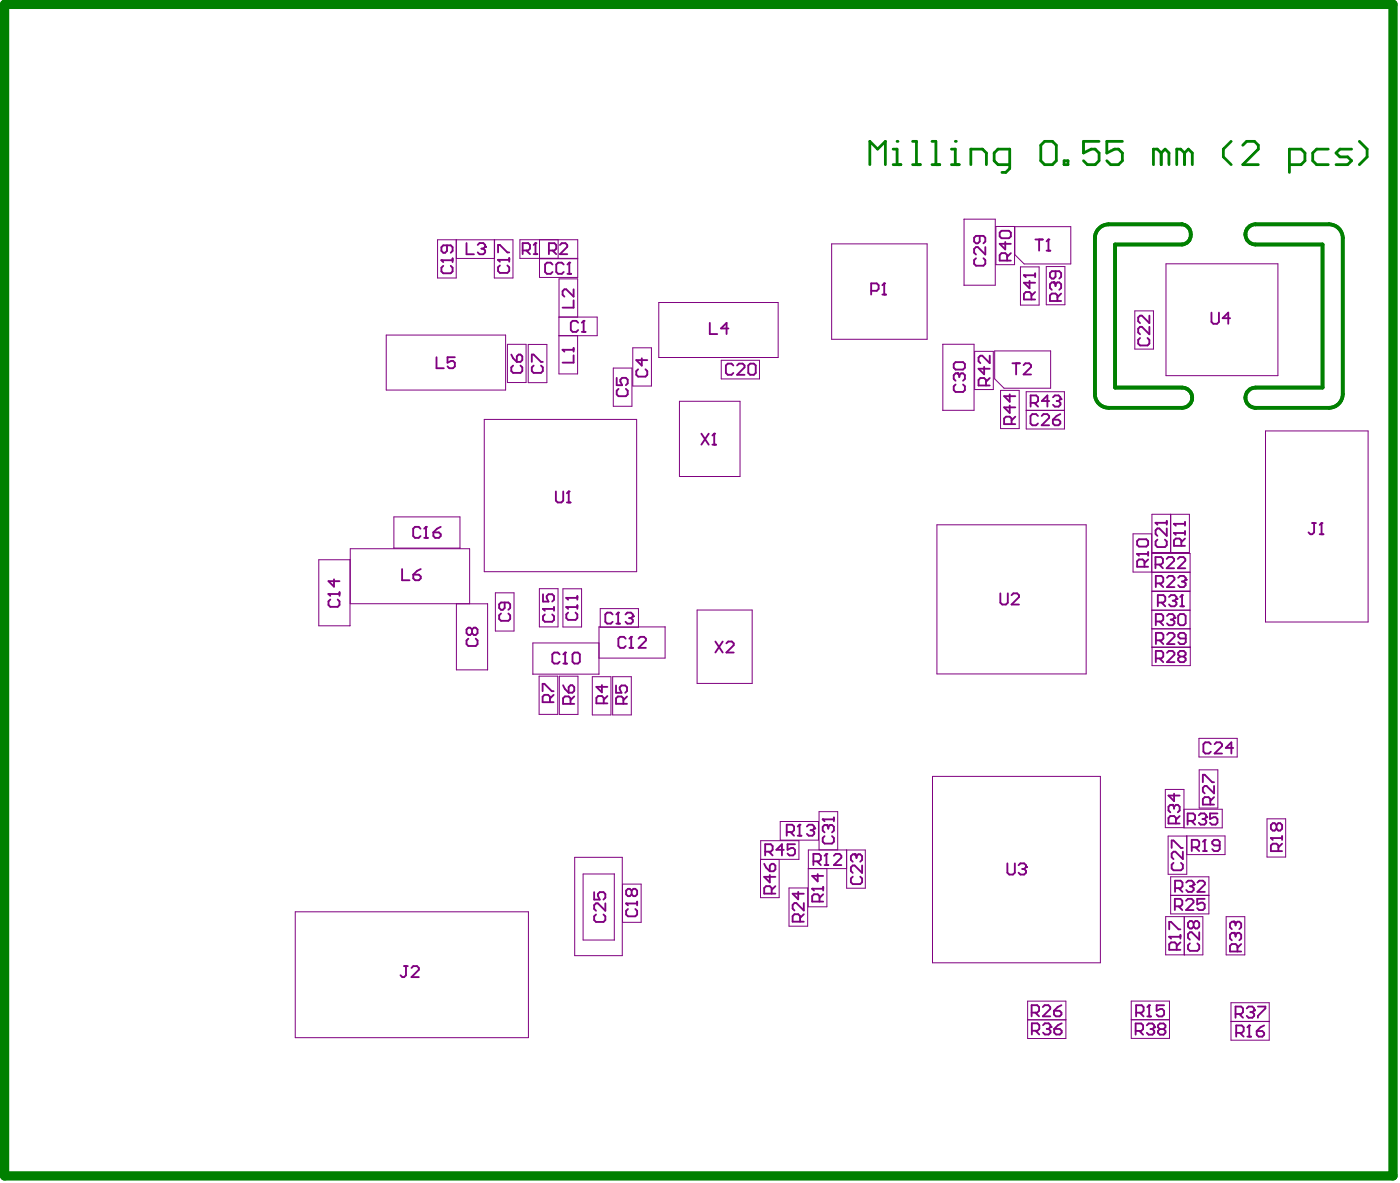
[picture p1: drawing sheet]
<svg xmlns="http://www.w3.org/2000/svg" width="127mm" height="107mm" viewBox="0 0 127 107" stroke-linecap="round" stroke-linejoin="round" font-family="sans-serif">
<path d="M108 21.3a.87 .87 0 0 0-.8-1h-6.6a1.26 1.26 0 0 0-1.3 1.3M108 21.3a.83 .83 0 0 1-.8 .9h-6v12.9h6a.92 .92 0 0 1 .9 1 .92 .92 0 0 1-.9 .9h-6.6a1.25 1.25 0 0 1-1.3-1.3v-14.1M113.2 20.6l.3-.2 .4-.1h6.7a1.25 1.25 0 0 1 1.2 1.3v14.1a1.25 1.25 0 0 1-1.2 1.3h-6.7a.92 .92 0 0 1-.9-.9 .92 .92 0 0 1 .9-1h6.1v-12.9h-6.1a.91 .91 0 0 1-.9-.6 .91 .91 0 0 1 .2-1z" fill="none" stroke="#008000" stroke-width=".33"/>
<path d="M.4 .4h126v106.2h-126z" fill="none" stroke="#008000" stroke-width=".84"/>
<g fill="none" stroke="#008000" stroke-width=".25">
<path d="M78.9 14.9v-2.1l.7 .7 .7-.7v2.1M81 14.9h.7M81 13.5h.4v1.4M81.4 12.8h.1M82.8 14.9h.7M82.8 12.8h.3v2.1M84.5 14.9h.8M84.5 12.8h.4v2.1M86.3 14.9h.7M86.3 13.5h.4v1.4M86.7 12.8h.1M88.1 14.9v-1.4h1l.4 .4v1"/>
<path d="M91.6 14.9h-1.1l-.3-.3v-.7l.3-.4h1.1v1.8l-.4 .3h-.3M94.4 13.2l.4-.4h.7l.3 .4v1.4l-.3 .3h-.7l-.4-.3zM96.5 14.6h.4v.3h-.4zM99.7 12.8h-1.4v1.1l.7-.4h.3l.4 .4v.7l-.4 .3h-.7l-.3-.3M101.8 12.8h-1.4v1.1l.7-.4h.4l.3 .4v.7l-.3 .3h-.7l-.4-.3M105.3 13.9l-.3-.4h-.4v1.4M105.3 13.9v1M105.3 13.9l.4-.4 .3 .4v1M107.5 13.9l-.4-.4h-.4v1.4M107.5 13.9v1M107.5 13.9l.3-.4 .4 .4v1M111.7 12.8l-.7 .7v.7l.7 .7"/>
<path d="M112.7 13.2l.4-.4h.7l.3 .4v.3l-1.4 1.4h1.4M117 14.9h1l.4-.3v-.7l-.4-.4h-1v2.1M120.5 13.5h-1.1l-.3 .4v.7l.3 .3h1.1M122.6 13.5h-1.1l-.3 .4 .3 .3h.8l.3 .4-.3 .3h-1.1M123.3 12.8l.7 .7v.7l-.7 .7"/>
</g>
<g fill="none" stroke="#800080" stroke-width=".09">
<path d="M87.5 19.9h2.8v6h-2.8zM35 30.4h10.9v5h-10.9zM41.4 21.7v3.5h-1.7v-3.5h6.8v3.5h-1.7v-3.5M41.4 23.4h3.5M43.9 38h13.9v13.8h-13.9zM46 31.2h1.7v3.5h-1.7zM47.2 21.7h5.2v1.7h-5.2zM47.9 31.2h1.7v3.5h-1.7zM48.9 23.5h3.5v1.7h-3.5zM48.9 21.7v1.7M50.6 21.7v1.7M50.7 28.7h3.5v1.7h-3.5"/>
<path d="M52.4 28.7v-3.4h-1.7v8.6h1.7v-3.5M55.6 33.4h1.7v3.4h-1.7zM57.4 31.5h1.7v3.5h-1.7zM59.8 27.4h10.8v5h-10.8zM61.6 36.4h5.5v6.8h-5.5zM65.4 32.7h3.5v1.7h-3.5zM75.4 22.1h8.7v8.7h-8.7zM85.5 31.2h2.9v6h-2.9zM88.4 31.9h1.7v3.4h-1.7zM90.2 31.8h5.1v3.4h-4.2l-.9-.9zM90.3 20.5h1.7v3.5h-1.7zM90.8 35.4h1.7v3.5h-1.7z"/>
<path d="M92.1 20.5h5v3.4h-4.2l-.8-.8zM92.6 24.2h1.7v3.5h-1.7zM93.1 35.5h3.5v3.4h-3.5zM94.9 24.2h1.7v3.4h-1.7zM96.6 37.2h-3.5M102.9 28.2h1.7v3.4h-1.7zM105.8 23.9h10.1v10.2h-10.1zM114.8 39.1h9.3v17.3h-9.3zM28.9 50.7h2.9v6h-2.9zM31.8 49.7h10.8v5h-10.8zM35.7 46.9h6v2.8h-6zM41.4 54.7h2.8v6h-2.8z"/>
<path d="M44.9 53.7h1.7v3.5h-1.7zM48.9 53.4h1.7v3.4h-1.7zM51.1 53.4h1.7v3.4h-1.7zM54.3 58.3h-6v2.8h6v-4.3h6v2.9h-6M54.4 55.2h3.5v1.7h-3.5zM63.2 55.3h5v6.7h-5zM85 47.6h13.5v13.5h-13.5zM104.5 51.9v-3.5h-1.7v3.5h5.2M104.5 57h3.5v3.3h-3.5v-1.6h3.5M104.5 55.3h3.5M104.5 50.2h3.5v3.4h-3.5zM104.5 46.6h3.4v3.5h-3.4z"/>
<path d="M106.2 46.6v3.5M108 57v-3.4h-3.5v5.1h3.5M48.9 61.3h1.7v3.5h-1.7zM50.7 61.3h1.7v3.5h-1.7zM52.1 77.7h4.3v8.9h-4.3zM52.9 79.2h2.8v6h-2.8zM53.7 61.3h1.7v3.5h-1.7zM55.6 61.3h1.7v3.5h-1.7zM69 77.9h3.5v-1.7h-3.5v5.2h1.7v-3.5M70.8 74.5h3.4v1.7h-3.4zM73.3 78.7h3.5M74.3 77v-3.4h1.7v3.4"/>
<path d="M76.8 77.1h1.7v3.4h-1.7v-3.4h-3.5v5.1h1.7v-3.5M84.6 70.4h15.2v16.9h-15.2zM106.2 79.5h3.5v3.4h-3.5zM107.4 73.4h3.5v1.7h-3.5v-3.5h-1.7v3.4h1.7M107.7 75.8v3.5h-1.7v-3.5h5.1v1.7h-3.4M108.8 66.9h3.4v1.7h-3.4zM108.8 69.8h1.7v3.5h-1.7zM114.9 74.2h1.7v3.5h-1.7zM26.8 82.7h21.1v11.4h-21.1zM56.5 80.1h1.7v3.5h-1.7M71.6 80.5h1.7v3.5h-1.7zM93.2 92.4h3.5"/>
<path d="M93.2 90.8h3.5v3.3h-3.5zM102.6 90.8h3.5v3.3h-3.5zM102.6 92.4h3.5M105.7 83.1h3.4v3.5h-3.4zM106.2 81.2h3.5M107.4 83.1v3.5M111.2 83.1h1.7v3.5h-1.7zM111.7 90.9h3.4v3.4h-3.4zM111.7 92.6h3.4"/>
</g>
<g fill="none" stroke="#800080" stroke-width=".17">
<path d="M39.6 32.4v1h.7M40 23.6h.1M40 23.6h1.1M40 23.6l.2 .2M40.2 24.1l-.2 .2v.3l.2 .2h.7l.2-.2v-.3l-.2-.2M40.5 22.2v.5l-.1 .2h-.2l-.2-.2v-.3l.2-.2h.7l.2 .2v.3l-.2 .2M41.1 23.4v.4M41.3 32.4h-.7v.5l.3-.2h.2l.2 .2v.3l-.2 .2h-.3l-.2-.2M42.3 22v1h.7M43.3 22.2l.2-.2h.3l.2 .2v.2M43.7 22.5h.1M43.8 22.5l.2 .2v.2l-.2 .1h-.3l-.2-.1"/>
<path d="M44 22.4h.1M44 22.4l-.2 .1M45.2 23.6h.1M45.2 22.9v-.7h.1l.7 .7h.2M45.2 23.6h1M45.2 23.6l.1 .1M45.3 24.1l-.1 .1v.4l.1 .1h.7l.2-.1v-.4l-.2-.1M46.2 23.4v.3M46.4 32.1l.1 .4 .4 .3M46.5 33.1l-.1 .2v.3l.1 .2h.7l.2-.2v-.3l-.2-.2M47 32.1h.2l.2 .2v.3l-.2 .2h-.3v-.5zM47.4 22.7h.5l.2-.2v-.3l-.2-.2h-.5v1"/>
<path d="M47.7 22.7l.4 .3M48.2 32.8v-.7h.2l.7 .7h.1M48.4 33.1l-.2 .2v.3l.2 .2h.7l.1-.2v-.3l-.1-.2M48.4 23h.3M48.6 22h.1M48.6 22v1M48.6 22l-.2 .2M49.8 22.7h.5l.2-.2v-.3l-.2-.2h-.5v1M50.1 24l-.1-.2h-.4l-.2 .2v.7l.2 .1h.4l.1-.1M50.1 22.7l.4 .3M50.8 22.2l.2-.2h.3l.2 .2v.2l-.7 .6h.7M51 31.7h.1"/>
<path d="M51 31.7h1M51 31.7l.2 .2M51.1 24l-.1-.2h-.4l-.1 .2v.7l.1 .1h.4l.1-.1M51.5 24.8h.3M51.6 23.8h.1M51.6 23.8v1M51.6 23.8l-.1 .2M52 32.2v.7h-1M52 26.2v.7l-.6-.7h-.2l-.2 .2v.3l.2 .2M52 27.2v.7h-1M52 31.5v.4M52.4 29.3l-.1-.2h-.4l-.1 .2v.6l.1 .2h.4l.1-.2"/>
<path d="M52.8 30.1h.3M52.9 29.1h.1M52.9 29.1v1M52.9 29.1l-.1 .2M55.9 34.3v.6h.5l-.1-.3v-.2l.1-.1h.4l.1 .1v.4l-.1 .1M56.1 35.3l-.2 .1v.4l.2 .1h.7l.1-.1v-.4l-.1-.1M57.9 33.5l-.2 .1v.4l.2 .1h.7l.1-.1v-.4l-.1-.1M58.2 32.5v.6l-.5-.5h1M63.6 39.3l.7 1M64.3 39.3l-.7 1M64.4 29.3v1h.7M64.8 39.3h.1"/>
<path d="M64.8 39.3v1M64.8 39.3l-.2 .2M66.1 29.8h-.7l.5-.5v1M66.5 33.1l-.1-.1h-.4l-.2 .1v.7l.2 .2h.4l.1-.2M66.9 33.1l.1-.1h.4l.1 .1v.2l-.6 .7h.6M67.9 33.1l.1-.1h.4l.2 .1v.7l-.2 .2h-.4l-.1-.2zM79 26.4h.5l.2-.2v-.3l-.2-.2h-.5v1M80 26.7h.4M80.2 25.7h.1M80.2 25.7l-.2 .2M80.2 25.7v1M86.5 33l.2-.2h.7l.1 .2v.3l-.1 .2h-.7l-.2-.2z"/>
<path d="M86.7 34.9l-.2 .1v.4l.2 .1h.7l.1-.1v-.4l-.1-.1M86.9 33.8h.1M86.9 33.8h-.2l-.2 .2v.3l.2 .2M86.9 33.8l.1 .2M87 34l.2-.2h.2l.1 .2v.3l-.1 .2M87 34v.2M88.5 23.4l-.1 .2v.3l.1 .2h.7l.2-.2v-.3l-.2-.2M88.9 21.4v.5l-.2 .2h-.2l-.1-.2v-.3l.1-.2h.7l.2 .2v.3l-.2 .2M89.3 33.3v.6l-.5-.5h1M89.4 22.4v.7l-.7-.7h-.2l-.1 .2v.3l.1 .2M89.4 34.9v-.5l-.1-.1h-.4l-.1 .1v.5h1M89.8 32.2v.7l-.7-.7h-.2l-.1 .2v.4l.1 .1"/>
<path d="M89.8 34.3l-.4 .3M90.7 21.1l.2-.2h.6l.2 .2v.3l-.2 .2h-.6l-.2-.2zM91.2 21.9v.7l-.5-.5h1M91.4 23.6v-.5l-.2-.2h-.3l-.2 .2v.5h1M91.6 35.7v.7l-.5-.5h1M91.6 36.8v.6l-.5-.5h1M91.7 22.9l-.3 .4M91.8 38.4v-.5l-.2-.1h-.3l-.2 .1v.5h1M91.8 32.9h.7M92.1 37.8l-.3 .3M92.2 32.9v1M92.9 33.1l.1-.2h.4l.1 .2v.2l-.6 .6h.6"/>
<path d="M92.9 25h.1M92.9 25h1M92.9 25l.2 .1M93.4 25.5v.6l-.5-.5h1M93.5 36.5h.5l.2-.1v-.4l-.2-.2h-.5v1.1M93.6 27.2v-.6l-.2-.1h-.3l-.2 .1v.6h1M93.8 36.5l.4 .4M93.9 26.5l-.3 .3M93.9 24.8v.3M93.9 21.7h.7M94.2 37.7l-.2-.2h-.3l-.2 .2v.7l.2 .2h.3l.2-.2M94.3 21.7v1"/>
<path d="M94.5 37.7l.2-.2h.3l.2 .2v.2l-.7 .7h.7M94.9 22.7h.4M95.1 21.7h.1M95.1 21.7v1M95.1 21.7l-.2 .2M95.2 36.4h-.7l.5-.6v1.1M95.5 38h.5l.2 .2v.2l-.2 .2h-.3l-.2-.2zM95.5 36l.2-.2h.3l.2 .2v.2M95.6 25.6h.1M95.6 25.6h-.2l-.2 .2v.3l.2 .2M95.6 25.6l.2 .2M95.8 24.6v.5l-.2 .2h-.2l-.2-.2v-.3l.2-.2h.7l.2 .2v.3l-.2 .2"/>
<path d="M95.8 25.8l.1-.2h.2l.2 .2v.3l-.2 .2M95.8 25.8v.1M95.9 36.4h.1M95.9 27.3v-.5l-.1-.2h-.4l-.2 .2v.5h1.1M96 36.4l.2 .1v.2l-.2 .2h-.3l-.2-.2M96.2 37.5l-.4 .2-.3 .3M96.2 36.2h.1M96.2 36.2l-.2 .2M96.3 26.6l-.4 .3M103.4 30.6l-.2 .2v.3l.2 .2h.7l.2-.2v-.3l-.2-.2M104.3 29.6v.7l-.7-.7h-.2l-.2 .2v.3l.2 .2M104.3 28.6v.7l-.7-.7h-.2l-.2 .2v.3l.2 .2"/>
<path d="M109.9 28.3v.9l.2 .2h.3l.2-.2v-.9M111.6 28.8h-.7l.5-.5v1.1M29.8 53.9h.1M29.8 53.9h1M29.8 53.9l.2 .1M30 54.3l-.2 .2v.3l.2 .2h.6l.2-.2v-.3l-.2-.2M30.3 52.5v.7l-.5-.5h1M30.8 53.7v.3M36.5 51.6v1h.7M37.5 52.1h.5l.2 .2v.1l-.2 .2h-.3l-.2-.2zM38.1 47.9l-.1-.1h-.4l-.1 .1v.7l.1 .2h.4l.1-.2M38.2 51.6l-.4 .2-.3 .3"/>
<path d="M38.5 48.8h.3M38.6 47.8h.1M38.6 47.8v1M38.6 47.8l-.1 .1M39.3 48.3h.5l.2 .1v.2l-.2 .2h-.3l-.2-.2zM40 47.8l-.4 .1-.3 .4M42.5 57.9l-.2 .2v.3l.2 .2h.7l.1-.2v-.3l-.1-.2M42.8 57.1l-.1-.2h-.2l-.2 .2v.3l.2 .2h.2l.1-.2M42.8 57.1l.2-.2h.2l.1 .2v.3l-.1 .2h-.2l-.2-.2M42.8 57.1v.3M45.4 55.6l-.1 .2v.3l.1 .2h.7l.2-.2v-.3l-.2-.2M45.8 54.6v.5l-.2 .2h-.2l-.1-.2v-.3l.1-.2h.7l.2 .2v.3l-.2 .2"/>
<path d="M49.3 55.2h.1M49.3 53.9v.6h.5l-.2-.5 .2-.1h.3l.2 .1v.4l-.2 .1M49.3 55.2h1M49.3 55.2l.1 .2M49.4 55.7l-.1 .2v.3l.1 .2h.7l.2-.2v-.3l-.2-.2M50.3 55v.4M50.4 44.6v.8l.2 .2h.3l.2-.2v-.8M50.8 59.3l-.2-.1h-.3l-.2 .1v.7l.2 .2h.3l.2-.2M51.3 59.2h.1M51.3 59.2v1M51.3 59.2l-.2 .1M51.4 55h.1"/>
<path d="M51.4 54.2h.1M51.4 55h1M51.4 55l.1 .2M51.4 54.2h1M51.4 54.2l.1 .2M51.4 45.6h.4M51.5 55.5l-.1 .2v.3l.1 .2h.7l.2-.2v-.3l-.2-.2M51.6 44.6h.1M51.6 44.6v1M51.6 44.6l-.2 .1M52.1 59.2h.3l.2 .1v.7l-.2 .2h-.3l-.2-.2v-.7zM52.4 54v.4"/>
<path d="M52.4 54.9v.3M55.6 55.7l-.2-.2h-.3l-.2 .2v.7l.2 .1h.3l.2-.1M55.9 56.5h.3M56.1 55.5h.1M56.1 55.5v1M56.1 55.5l-.2 .2M56.7 55.7l.2-.2h.3l.2 .2v.2M56.8 57.9l-.2-.2h-.3l-.2 .2v.7l.2 .1h.3l.2-.1M57.1 56h.1M57.1 58.7h.3M57.2 56l.2 .2v.2l-.2 .1h-.3l-.2-.1M57.3 57.7h.1"/>
<path d="M57.3 57.7v1M57.3 57.7l-.2 .2M57.4 55.9h.1M57.4 55.9l-.2 .1M57.9 57.9l.2-.2h.3l.2 .2v.2l-.7 .6h.7M64.6 40.3h.4M64.9 58.2l.7 1M65.6 58.2l-.7 1M65.9 58.3l.2-.1h.3l.2 .1v.2l-.7 .7h.7M90.7 53.8v.8l.2 .2h.4l.1-.2v-.8M91.8 54l.1-.2h.4l.1 .2v.1l-.6 .7h.6M103.2 50.2h.1"/>
<path d="M103.2 49.1l.1-.2h.7l.2 .2v.3l-.2 .2h-.7l-.1-.2zM103.2 50.2h1M103.2 50.2l.1 .2M103.8 51.4v-.5l-.1-.2h-.4l-.1 .2v.5h1M104.2 50.7l-.4 .3M104.2 50.1v.3M104.8 51.2h.5l.2-.2v-.3l-.2-.2h-.5v1M104.8 47.4h.1M104.8 47.4h1M104.8 47.4l.2 .2M104.8 52.9h.6l.1-.2v-.3l-.1-.2h-.6v1M104.8 56.3h.6l.1-.1v-.4l-.1-.1h-.6v1"/>
<path d="M104.8 59.7h.6l.1-.2v-.3l-.1-.2h-.6v1M104.9 58.1h.5l.1-.2v-.4l-.1-.1h-.5v1M105 48.9l-.2 .2v.3l.2 .2h.7l.1-.2v-.3l-.1-.2M105 54.6h.5l.2-.1v-.4l-.2-.2h-.5v1.1M105.2 51.2l.3 .3M105.2 56.3l.3 .4M105.2 59.7l.3 .3M105.2 52.9l.3 .3M105.2 58.1l.3 .3M105.4 54.6l.3 .4M105.8 50.7l.2-.2h.3l.2 .2v.1l-.7 .7h.7M105.8 47.9v.7l-.6-.7h-.2l-.2 .2v.3l.2 .2"/>
<path d="M105.8 47.2v.4M105.9 55.8l.1-.1h.4l.1 .1v.2M105.9 52.4l.1-.2h.4l.1 .2v.1l-.6 .7h.6M105.9 59.2l.1-.2h.4l.1 .2v.2l-.6 .6h.6M105.9 57.5l.1-.1h.4l.1 .1v.2l-.6 .7h.6M106 54.1l.2-.2h.4l.1 .2v.2M106.2 56.2h.2M106.4 56.2l.1 .1v.2l-.1 .2h-.4l-.1-.2M106.4 54.5h.2M106.5 48.3h.1M106.5 47.5h.1M106.5 48.3l.2 .2"/>
<path d="M106.5 48.3h1M106.5 47.5h1M106.5 47.5l.2 .2M106.5 56h.1M106.5 56l-.1 .2M106.6 54.5l.1 .1v.2l-.1 .2h-.4l-.2-.2M106.7 54.3h.1M106.7 54.3l-.1 .2M106.8 50.7l.2-.2h.4l.1 .2v.1l-.7 .7h.7M106.9 55.8l.1-.1h.4l.2 .1v.7l-.2 .2h-.4l-.1-.2zM106.9 52.4l.1-.2h.4l.2 .2v.1M107 59.5l-.1-.1v-.2l.1-.2h.4l.2 .2v.2l-.2 .1"/>
<path d="M107 59.5l-.1 .2v.2l.1 .1h.4l.2-.1v-.2l-.2-.2M107 59.5h.4M107.1 55h.3M107.2 49.5v-.5l-.2-.2h-.3l-.2 .2v.5h1M107.2 52.7h.2M107.2 53.9h.1M107.2 53.9v1.1M107.2 53.9l-.1 .2M107.4 52.7l.2 .2v.2l-.2 .1h-.4l-.1-.1M107.5 48.8l-.3 .4M107.5 47.3v.4M107.5 48.2v.3"/>
<path d="M107.6 52.5h.1M107.6 52.5l-.2 .2M107.6 57.9h-.5l-.2-.2v-.2l.2-.1h.3l.2 .1v.7l-.2 .2h-.3l-.2-.2M119 47.4h.4M119.2 47.4v.9l-.2 .1h-.1l-.2-.1M119.7 48.4h.4M119.9 47.4h.1M119.9 47.4v1M119.9 47.4l-.2 .2M49.2 62.7v-.7h.2l.7 .7h.1M49.9 63.7v-.5l-.2-.2h-.3l-.2 .2v.5h1M50.2 63l-.3 .3"/>
<path d="M51.1 62.1l.1 .4 .4 .3M51.1 60.2h.3M51.6 62.3l.2-.2h.1l.2 .2v.3l-.2 .2h-.3zM51.8 63.8v-.5l-.2-.2h-.4l-.1 .2v.5h1M52.1 63.1l-.3 .4M54.6 62.1v.7l-.5-.5h1M54.8 63.8v-.5l-.2-.2h-.3l-.2 .2v.5h1M55.1 63.1l-.3 .3M55.9 62.1v.7h.5l-.2-.3v-.2l.2-.2h.3l.2 .2v.3l-.2 .2M56.5 63.8v-.5l-.1-.2h-.4l-.1 .2v.5h1M56.9 63.1l-.4 .4M69.3 78.3l.2 .3 .3 .4"/>
<path d="M69.4 77.2h.5l.2-.2v-.3l-.2-.2h-.5v1M69.7 77.2l.4 .3M69.8 79.3v.7l-.5-.5h1M69.8 78.5l.2-.2h.2l.1 .2v.3l-.1 .2h-.4zM71.1 77h-.7l.5-.5v1M71.4 75.4h.5l.1-.1v-.4l-.1-.1h-.5v1M71.7 75.4l.3 .4M72.1 76.5h-.7v.5l.5-.1 .2 .1v.4l-.2 .1h-.3l-.2-.1M72.4 75.8h.3M72.5 74.8h.1M72.5 74.8v1M72.5 74.8l-.1 .1"/>
<path d="M73.2 74.9l.2-.1h.3l.2 .1v.2M73.5 75.3h.2M73.7 75.3l.2 .1v.2l-.2 .2h-.3l-.2-.2M73.8 78.1h.5l.2-.2v-.3l-.2-.2h-.5v1M73.9 75.1h.1M73.9 75.1l-.2 .2M74.1 78.1l.4 .3M74.2 79.2v.7l-.5-.5h1M74.6 74.3h.1M74.6 74.3h1M74.6 74.3l.2 .1M74.8 75.8l-.2 .2v.3l.2 .2h.7l.1-.2v-.3l-.1-.2"/>
<path d="M74.8 78.4h.3M75 74.8h.1M75 74.8h-.2l-.2 .2v.3l.2 .2M75 74.8l.1 .2M75 77.4h.1M75 77.4l-.2 .2M75 77.4v1M75.1 75l.2-.2h.2l.1 .2v.3l-.1 .2M75.1 75v.1M75.6 77.6l.2-.2h.4l.1 .2v.1l-.7 .7h.7M75.6 74.1v.3M77.4 79.5l-.2 .1v.4l.2 .1h.6l.2-.1v-.4l-.2-.1"/>
<path d="M77.5 77.4h.1M77.5 77.4h-.1l-.2 .2v.4l.2 .1M77.5 77.4l.2 .2M77.7 77.6l.2-.2h.1l.2 .2v.4l-.2 .1M77.7 77.6v.2M78.2 78.5v.6l-.7-.6h-.1l-.2 .1v.4l.2 .1M91.4 78.3v.8l.2 .2h.3l.2-.2v-.8M92.4 78.4l.2-.1h.3l.2 .1v.2M92.7 78.8h.2M92.9 78.8l.2 .1v.2l-.2 .2h-.3l-.2-.2M93.1 78.6h.1M93.1 78.6l-.2 .2"/>
<path d="M106.3 76.9v-.7h.2l.6 .7h.2M106.3 73h.1M106.3 73h-.1l-.2 .1v.4l.2 .1M106.3 73l.2 .1M106.5 78.2l-.2 .2v.3l.2 .2h.6l.2-.2v-.3l-.2-.2M106.5 73.1l.2-.1h.1l.2 .1v.4l-.2 .1M106.5 72v.6l-.5-.5h1M106.5 73.1v.2M106.7 74.7v-.6l-.2-.1h-.3l-.2 .1v.6h1M107 74l-.3 .3M107.3 77.2v.7l-.7-.7h-.1l-.2 .2v.3l.2 .2M107.7 74.4h.5l.2-.2v-.3l-.2-.2h-.5v1.1"/>
<path d="M108.1 74.4l.3 .4M108.1 76.8h.5l.2-.2v-.3l-.2-.2h-.5v1.1M108.4 76.8l.4 .4M108.7 73.9l.2-.2h.4l.1 .2v.2M109.1 74.2h.2M109.1 70.9v-.7h.2l.7 .7h.1M109.1 77.2h.4M109.3 74.2l.1 .2v.2l-.1 .2h-.4l-.2-.2M109.3 76.1h.1M109.3 76.1v1.1M109.3 76.1l-.2 .2M109.4 74.1h.1"/>
<path d="M109.4 74.1l-.1 .1M109.8 72.9v-.5l-.2-.1h-.3l-.2 .1v.5h1M109.8 67.5l-.1-.2h-.4l-.1 .2v.6l.1 .2h.4l.1-.2M110.1 71.3v.6l-.6-.6h-.2l-.2 .1v.4l.2 .1M110.1 72.3l-.3 .3M110.2 67.5l.1-.2h.4l.2 .2v.1l-.7 .7h.7M110.4 73.7h-.6v.5l.3-.1h.2l.1 .1v.4l-.1 .2h-.4l-.1-.2M110.6 76.6h-.5l-.1-.1v-.2l.1-.2h.4l.1 .2v.7l-.1 .2h-.4l-.1-.2M111.9 67.8h-.7l.5-.5v1M115.3 76h.1M115.3 76l.2 .1M115.3 76h1"/>
<path d="M115.8 74.8l.2-.2h.1l.2 .2v.3l-.2 .2h-.1l-.2-.2M115.8 74.8l-.2-.2h-.1l-.2 .2v.3l.2 .2h.1l.2-.2M115.8 74.8v.3M116 77.2v-.5l-.2-.2h-.3l-.2 .2v.5h1M116.3 76.5l-.3 .3M116.3 75.8v.3M36.7 87.6h.3M36.8 87.6v.8l-.1 .2h-.2l-.2-.2M37.3 87.7l.2-.1h.3l.2 .1v.2l-.7 .7h.7M53.9 80.9v.7h.5l-.2-.4v-.2l.2-.1h.3l.2 .1v.4l-.2 .2M54.1 82.9l-.2 .2v.3l.2 .2h.6l.2-.2v-.3l-.2-.2M54.9 81.9v.7l-.7-.7h-.1l-.2 .2v.3l.2 .2"/>
<path d="M56.8 81.9h.1M56.8 81.9h1M56.8 81.9l.2 .2M57 82.4l-.2 .2v.3l.2 .2h.6l.2-.2v-.3l-.2-.2M57.3 80.7l-.2-.1h-.1l-.2 .1v.4l.2 .1h.1l.2-.1M57.3 80.7l.2-.1h.1l.2 .1v.4l-.2 .1h-.1l-.2-.1M57.3 80.7v.4M57.8 81.7v.4M70 81v-.5l-.2-.2h-.3l-.2 .2v.5h1M70.3 80.3l-.3 .4M72.4 80.9v.6l-.5-.5h1M72.6 83.6v-.6l-.2-.1h-.3l-.2 .1v.6h1"/>
<path d="M72.9 81.9v.6l-.7-.6h-.1l-.2 .1v.4l.2 .1M72.9 82.9l-.3 .3M73.7 80.6h.1M73.7 80.6h1M73.7 80.6l.1 .1M74.3 81.7v-.5l-.1-.1h-.4l-.1 .1v.5h1M74.7 81.1l-.4 .3M74.7 80.4v.3M93.6 91.8h.5l.2-.2v-.3l-.2-.2h-.5v1M93.6 93.4h.5l.2-.1v-.4l-.2-.1h-.5v1M93.9 91.8l.4 .3M93.9 93.4l.4 .4"/>
<path d="M94.6 91.3l.2-.2h.3l.2 .2v.2l-.7 .6h.7M94.6 92.9l.2-.1h.3l.2 .1v.2M95 93.3h.1M95.1 93.3l.2 .1v.2l-.2 .2h-.3l-.2-.2M95.3 93.1h.1M95.3 93.1l-.2 .2M95.6 91.6h.5l.2 .2v.2l-.2 .1h-.3l-.2-.1zM95.6 93.3h.5l.2 .1v.2l-.2 .2h-.3l-.2-.2zM96.3 91.1l-.3 .2-.4 .3M96.3 92.8l-.3 .1-.4 .4M103 93.5h.5l.2-.2v-.3l-.2-.2h-.5v1M103.1 91.8h.5l.1-.2v-.3l-.1-.2h-.5v1"/>
<path d="M103.4 93.5l.3 .3M103.4 91.8l.3 .3M104 93l.2-.2h.3l.2 .2v.1M104.1 92.1h.3M104.2 91.1h.1M104.2 91.1v1M104.2 91.1l-.1 .2M104.4 93.3h.1M104.5 93.3l.2 .2v.1l-.2 .2h-.3l-.2-.2M104.7 93.1h.1M104.7 93.1l-.2 .2M105.2 93.3l-.2-.2v-.1l.2-.2h.4l.1 .2v.1l-.1 .2"/>
<path d="M105.2 93.3h.4M105.2 93.3l-.2 .2v.1l.2 .2h.4l.1-.2v-.1l-.1-.2M105.6 91.1h-.7v.5l.5-.1 .2 .1v.4l-.2 .1h-.3l-.2-.1M106.1 84.9h.1M106.1 84.2v-.6h.1l.7 .6h.2M106.1 84.9l.1 .2M106.1 84.9h1M106.6 82.2h.5l.2-.2v-.3l-.2-.2h-.5v1M106.6 80.5h.5l.2-.2v-.3l-.2-.2h-.5v1.1M106.7 86.1v-.5l-.1-.2h-.4l-.1 .2v.5h1M106.9 82.2l.4 .3M106.9 80.5l.4 .4"/>
<path d="M107.1 85.4l-.4 .4M107.1 84.8v.3M107.6 81.7l.2-.2h.3l.2 .2v.1l-.7 .7h.7M107.6 80l.2-.2h.3l.2 .2v.2M107.9 85.5l-.1 .2v.3l.1 .2h.7l.2-.2v-.3l-.2-.2M107.9 80.3h.2M108.1 80.3l.2 .2v.2l-.2 .2h-.3l-.2-.2M108.3 83.7l-.2-.2h-.2l-.1 .2v.3l.1 .2h.2l.2-.2M108.3 83.7l.1-.2h.2l.2 .2v.3l-.2 .2h-.2l-.1-.2M108.3 83.7v.3M108.3 80.2h.1M108.3 80.2l-.2 .1"/>
<path d="M108.6 80l.2-.2h.3l.2 .2v.2l-.7 .7h.7M108.8 84.5v.7l-.7-.7h-.2l-.1 .2v.3l.1 .2M109.3 81.5h-.7v.5l.5-.2 .2 .2v.3l-.2 .2h-.3l-.2-.2M111.9 84.6h.1M111.9 83.6h.1M111.9 83.6h-.2l-.1 .1v.4l.1 .1M111.9 84.6l.2 .1M111.9 84.6h-.2l-.1 .1v.4l.1 .1M111.9 83.6l.2 .1M112.1 91.9h.5l.2-.1v-.4l-.2-.2h-.5v1.1M112.1 83.7l.2-.1h.1l.2 .1v.4l-.2 .1M112.1 83.7v.2"/>
<path d="M112.1 84.7v.2M112.1 84.7l.2-.1h.1l.2 .1v.4l-.2 .1M112.1 93.6h.5l.2-.1v-.4l-.2-.1h-.5v1M112.3 86.3v-.5l-.2-.2h-.4l-.1 .2v.5h1M112.4 91.9l.4 .4M112.5 93.6l.3 .4M112.6 85.6l-.3 .3M113.1 91.4l.2-.2h.3l.2 .2v.2M113.2 94h.3M113.3 93h.1M113.3 93l-.1 .1M113.3 93v1"/>
<path d="M113.4 91.8h.2M113.6 91.8l.2 .1v.2l-.2 .2h-.3l-.2-.2M113.8 91.6h.1M113.8 91.6l-.2 .2M114 93.5h.5l.2 .1v.2l-.2 .2h-.3l-.2-.2zM114.1 91.2h.7v.2l-.7 .7v.2M114.7 93l-.4 .1-.3 .4"/>
</g>
</svg>
